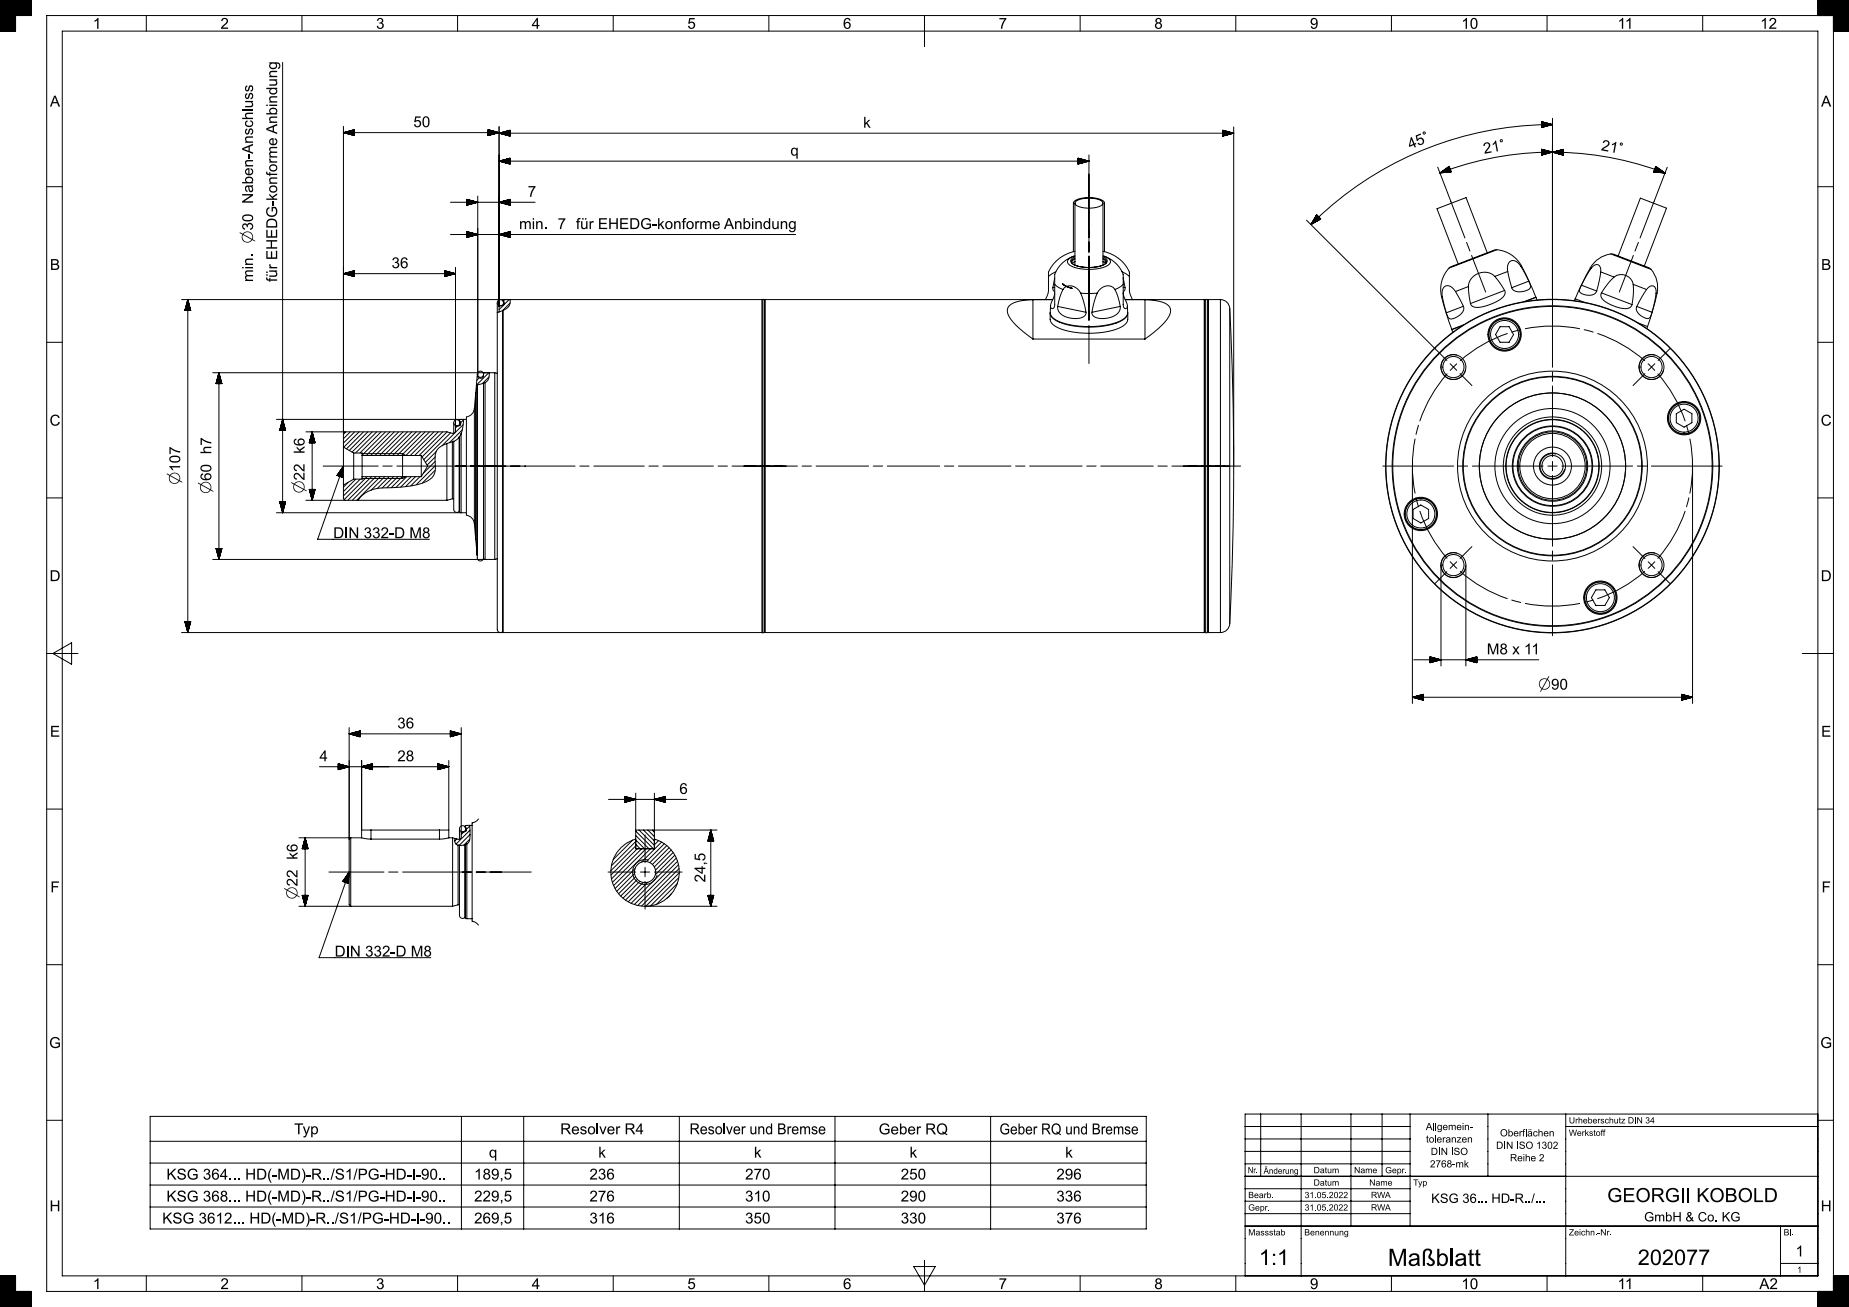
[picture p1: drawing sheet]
<svg xmlns="http://www.w3.org/2000/svg" width="594mm" height="420mm" viewBox="0 0 594 420" stroke-linecap="round" stroke-linejoin="round" font-family="sans-serif">
<defs><g id="words">
<text font-size="7.7" x="445.8" y="406.8">Maßblatt</text>
<g font-size="7">
<text x="404.4" y="406.5">1:1</text>
<text x="526.1" y="406.5">202077</text>
</g>
<text font-size="6.3" x="516.3" y="386.3">GEORGII KOBOLD</text>
<g font-size="5.4">
<text x="57.9" y="155.8" transform="rotate(-90 57.9 155.8)">⌀107</text>
<text x="67.9" y="158.7" transform="rotate(-90 67.9 158.7)">⌀60 h7</text>
<text x="97.8" y="158.5" transform="rotate(-90 97.8 158.5)">⌀22 k6</text>
<text x="494.1" y="221.6">⌀90</text>
<text x="95.6" y="289" transform="rotate(-90 95.6 289)">⌀22 k6</text>
</g>
<g font-size="4.9">
<text x="29.8" y="9.3">1</text>
<text x="70.8" y="9.3">2</text>
<text x="120.8" y="9.3">3</text>
<text x="170.8" y="9.2">4</text>
<text x="220.8" y="9.2">5</text>
<text x="270.8" y="9.3">6</text>
<text x="320.8" y="9.2">7</text>
<text x="370.8" y="9.3">8</text>
<text x="420.8" y="9.3">9</text>
<text x="469.5" y="9.3">10</text>
<text x="519.6" y="9.3">11</text>
<text x="565.5" y="9.3">12</text>
<text x="16" y="34.3">A</text>
<text x="585" y="34.3">A</text>
<text x="132.8" y="40.9">50</text>
<text x="277.3" y="41">k</text>
<text x="253.9" y="50">q</text>
<text x="453" y="48" transform="rotate(-22 453 48)">45°</text>
<text x="476.8" y="49.4" transform="rotate(-10 476.8 49.4)">21</text>
<text x="514.2" y="48.3" transform="rotate(10 514.2 48.3)">21</text>
<text x="169.5" y="63.3">7</text>
<text x="166.8" y="73.6">min. 7 für EHEDG-konforme Anbindung</text>
<text x="16" y="86.7">B</text>
<text x="125.8" y="86.2">36</text>
<text x="585" y="86.7">B</text>
<text x="81.3" y="90.6" transform="rotate(-90 81.3 90.6)">min. ⌀30 Naben-Anschluss</text>
<text x="89" y="90.6" transform="rotate(-90 89 90.6)">für EHEDG-konforme Anbindung</text>
<text x="15.9" y="136.8">C</text>
<text x="584.9" y="136.8">C</text>
<text x="107" y="173">DIN 332-D M8</text>
<text x="15.9" y="186.7">D</text>
<text x="584.9" y="186.7">D</text>
<text x="477.6" y="210.3">M8 x 11</text>
<text x="16" y="236.7">E</text>
<text x="127.6" y="234.1">36</text>
<text x="585" y="236.7">E</text>
<text x="102.6" y="244.6">4</text>
<text x="127.6" y="244.6">28</text>
<text x="218.2" y="255.1">6</text>
<text x="16.2" y="286.7">F</text>
<text x="226.6" y="283.6" transform="rotate(-90 226.6 283.6)">24,5</text>
<text x="585.2" y="286.7">F</text>
<text x="107.5" y="307.4">DIN 332-D M8</text>
<text x="15.8" y="336.8">G</text>
<text x="584.8" y="336.8">G</text>
<text x="94.5" y="364.5">Typ</text>
<text x="180" y="364.5">Resolver R4</text>
<text x="221.5" y="364.5">Resolver und Bremse</text>
<text x="282.3" y="364.5">Geber RQ</text>
<text x="321.1" y="364.5">Geber RQ und Bremse</text>
<text x="157.1" y="372">q</text>
<text x="192.2" y="372">k</text>
<text x="242.2" y="372">k</text>
<text x="292.2" y="372">k</text>
<text x="342.2" y="372">k</text>
<text x="53.5" y="379.1">KSG 364... HD(-MD)-R../S1/PG-HD-I-90..</text>
<text x="152.3" y="379">189,5</text>
<text x="189.4" y="379">236</text>
<text x="239.4" y="379">270</text>
<text x="289.4" y="379">250</text>
<text x="339.4" y="379">296</text>
<text x="15.9" y="389.2">H</text>
<text x="53.5" y="386.1">KSG 368... HD(-MD)-R../S1/PG-HD-I-90..</text>
<text x="152.3" y="386.1">229,5</text>
<text x="189.4" y="386.1">276</text>
<text x="239.4" y="386.1">310</text>
<text x="289.4" y="386.1">290</text>
<text x="339.4" y="386.1">336</text>
<text x="584.9" y="389.2">H</text>
<text x="52.1" y="393.2">KSG 3612... HD(-MD)-R../S1/PG-HD-I-90..</text>
<text x="152.3" y="393.2">269,5</text>
<text x="189.4" y="393.2">316</text>
<text x="239.4" y="393.2">350</text>
<text x="289.4" y="393.2">330</text>
<text x="339.4" y="393.2">376</text>
<text x="576.8" y="403.8">1</text>
<text x="29.8" y="414.3">1</text>
<text x="70.8" y="414.3">2</text>
<text x="120.8" y="414.3">3</text>
<text x="170.8" y="414.2">4</text>
<text x="220.8" y="414.2">5</text>
<text x="270.8" y="414.3">6</text>
<text x="320.8" y="414.2">7</text>
<text x="370.8" y="414.3">8</text>
<text x="420.8" y="414.3">9</text>
<text x="469.5" y="414.3">10</text>
<text x="519.6" y="414.3">11</text>
<text x="565.2" y="414.3">A2</text>
</g>
<g font-size="4.6">
<text x="482.1" y="48.5" transform="rotate(-11 482.1 48.5)">°</text>
<text x="519.5" y="49.3" transform="rotate(11 519.5 49.3)">°</text>
</g>
<g font-size="4.2">
<text x="459.8" y="386.6">KSG 36... HD-R../...</text>
<text x="528.2" y="392.5">GmbH &amp; Co. KG</text>
</g>
<g font-size="3.2">
<text x="458" y="363.2">Allgemein-</text>
<text x="481.9" y="365.2">Oberflächen</text>
<text x="458.1" y="367.1">toleranzen</text>
<text x="459.6" y="371.1">DIN ISO</text>
<text x="480.6" y="369.2">DIN ISO 1302</text>
<text x="459.4" y="375.1">2768-mk</text>
<text x="485.1" y="373.2">Reihe 2</text>
</g>
<g font-size="2.8">
<text x="504" y="361">Urheberschutz DIN 34</text>
<text x="504" y="365">Werkstoff</text>
<text x="400.9" y="377">Nr.</text>
<text x="405.9" y="377.2">Änderung</text>
<text x="422" y="377">Datum</text>
<text x="435" y="377">Name</text>
<text x="445" y="377">Gepr.</text>
<text x="422" y="381">Datum</text>
<text x="439.9" y="381">Name</text>
<text x="454" y="381">Typ</text>
<text x="401" y="385">Bearb.</text>
<text x="401" y="389">Gepr.</text>
<text x="419.1" y="385">31.05.2022</text>
<text x="419.1" y="389">31.05.2022</text>
<text x="440.4" y="385">RWA</text>
<text x="440.4" y="389">RWA</text>
<text x="401" y="397">Massstab</text>
<text x="419" y="397">Benennung</text>
<text x="504" y="397">Zeichn.-Nr.</text>
<text x="573" y="397">Bl.</text>
<text x="577.3" y="409">1</text>
</g>
</g></defs>
<g fill="none" stroke="#000" stroke-width=".32">
<path d="M0 .1h10M0 10h5M0 9.9h5M0 9.8h5M0 9.7h5M0 9.6h5M0 9.5h5M0 9.4h5M0 9.3h5M0 9.2h5M0 9.1h5M0 9h5"/>
<path d="M0 8.9h5M0 8.8h5M0 8.7h5M0 8.6h5M0 8.5h5M0 8.4h5M0 8.3h5M0 8.2h5M0 8.1h5M0 8h5M0 7.9h5M0 7.8h5"/>
<path d="M0 7.7h5M0 7.6h5M0 7.5h5M0 7.4h5M0 7.3h5M0 7.2h5M0 7.1h5M0 7h5M0 6.9h5M0 6.8h5M0 6.7h5M0 6.6h5"/>
<path d="M0 6.5h5M0 6.4h5M0 6.3h5M0 6.2h5M0 6.1h5M0 6h5M0 5.9h5M0 5.8h5M0 5.7h5M0 5.6h5M0 5.5h5M0 5.4h5"/>
<path d="M0 5.3h5M0 5.2h5M0 5.1h5M0 5h5M0 4.9h10M0 4.8h10M0 4.7h10M0 4.6h10M0 4.5h10M0 4.4h10M0 4.3h10M0 4.2h10"/>
<path d="M0 4.1h10M0 4h10M0 3.9h10M0 3.8h10M0 3.7h10M0 3.6h10M0 3.5h10M0 3.4h10M0 3.3h10M0 3.2h10M0 3.1h10M0 3h10"/>
<path d="M0 2.9h10M0 2.8h10M0 2.7h10M0 2.6h10M0 2.5h10M0 2.4h10M0 2.3h10M0 2.2h10M0 2.1h10M0 2h10M0 1.9h10M0 1.8h10"/>
<path d="M0 1.7h10M0 1.6h10M0 1.5h10M0 1.4h10M0 1.3h10M0 1.2h10M0 1.1h10M0 1h10M0 .9h10M0 .8h10M0 .7h10M0 .6h10"/>
<path d="M0 .5h10M0 .4h10M0 .3h10M0 .2h10M5 5v5h-5v-10h10v5h-10M20 10h564v400h-564zM47 5v5M97 5v5M147 5v5M197 5v5M247 5v5M297 5v10"/>
<path d="M347 5v5M397 5v5M447 5v5M497 5v5M547 5v5M584 .1h10M584 5v-5h10v10h-5M584 4.9h10M584 4.8h10M584 4.7h10M584 4.6h10M584 4.5h10"/>
<path d="M584 4.4h10M584 4.3h10M584 4.2h10M584 4.1h10M584 4h10M584 3.9h10M584 3.8h10M584 3.7h10M584 3.6h10M584 3.5h10M584 3.4h10M584 3.3h10"/>
<path d="M584 3.2h10M584 3.1h10M584 3h10M584 2.9h10M584 2.8h10M584 2.7h10M584 2.6h10M584 2.5h10M584 2.4h10M584 2.3h10M584 2.2h10M584 2.1h10"/>
<path d="M584 2h10M584 1.9h10M584 1.8h10M584 1.7h10M584 1.6h10M584 1.5h10M584 1.4h10M584 1.3h10M584 1.2h10M584 1.1h10M584 1h10M584 .9h10"/>
<path d="M584 .8h10M584 .7h10M584 .6h10M584 .5h10M584 .4h10M584 .3h10M584 .2h10M589 10h5M589 9.9h5M589 9.8h5M589 9.7h5M589 9.6h5"/>
<path d="M589 9.5h5M589 9.4h5M589 9.3h5M589 9.2h5M589 9.1h5M589 9h5M589 8.9h5M589 8.8h5M589 8.7h5M589 8.6h5M589 8.5h5M589 8.4h5"/>
<path d="M589 8.3h5M589 8.2h5M589 8.1h5M589 8h5M589 7.9h5M589 7.8h5M589 7.7h5M589 7.6h5M589 7.5h5M589 7.4h5M589 7.3h5M589 7.2h5"/>
<path d="M589 7.1h5M589 7h5M589 6.9h5M589 6.8h5M589 6.7h5M589 6.6h5M589 6.5h5M589 6.4h5M589 6.3h5M589 6.2h5M589 6.1h5M589 6h5"/>
<path d="M589 5.9h5M589 5.8h5M589 5.7h5M589 5.6h5M589 5.5h5M589 5.4h5M589 5.3h5M589 5.2h5M589 5.1h5M589 5h5M589 5v410M594 5h-579v410h579"/>
<path d="M90.8 20v144.8M495.2 39.1l3.5 .9M495.2 39.1v1.9M495.2 39.1h.1M495.5 39.2h-.3h.5M495.9 39.3h-.7M496.1 39.3h-.9M496.5 39.4h-1.3M496.7 39.5h-1.5h1.6M497 39.6h-1.8M497.4 39.7h-2.2M497.6 39.7h-2.4"/>
<path d="M498 39.8h-2.8M498.4 39.9h-3.2M498.5 40h-3.3M498.7 38v80M110.3 40.6v103.1M110.3 42.6h50M110.3 42.6l3.5 1M110.5 42.6h3.3M110.7 42.7h3.1M110.7 42.5h3.1M110.9 42.8h2.9M111.1 42.4h2.7"/>
<path d="M111.3 42.9h2.5M111.3 42.4h2.5M111.7 43h2.1M111.7 42.3h2.1M111.8 43h2M112 42.2h1.8M112.2 43.1h1.6M112.2 42.1h1.6M112.4 43.2h1.4M112.6 42h1.2M112.8 43.3h1M112.8 42h1"/>
<path d="M113.2 43.4h.6M113.2 41.9h.6M113.4 43.4h.4M113.6 41.8h.2M113.7 43.5h.1M113.7 41.7h.1M113.8 41.7v1.9M113.8 41.7l-3.5 .9M156.8 43.5h.1M156.8 43.4h.7M156.8 43.1h1.6M156.8 43h2.2"/>
<path d="M156.8 42.7h3.2M156.8 41.7h.1M156.8 41.8h.3M156.8 41.8l.7 .1M156.8 41.9l1.1 .1M156.8 42h1.3M156.8 42.1h1.6M156.8 42.2h1.8M156.8 42.2l2.2 .1M156.8 42.3l2.6 .1M156.8 42.4h2.8M156.8 42.5h3.2"/>
<path d="M156.8 42.6h3.3M156.8 41.7l3.5 .9M156.8 41.7v1.9M157.3 43.4l-.5 .1M157.9 43.3h-1.1M158.2 43.2h-1.4M158.8 43l-2 .1M159.4 42.9h-2.6M159.8 42.8h-3M160.3 40.6v59.6M160.3 42.8l3.5-.9v1.8zM160.3 42.8h236"/>
<path d="M160.3 42.6l-3.5 1M160.3 51.8h189.5M160.3 51.8l3.5 .9M160.5 42.9h3.3M160.5 42.7h3.3M160.5 51.7h3.3M160.7 51.9h3.1M160.9 42.6h2.9M160.9 43h2.9M160.9 51.6h2.9M160.9 51.9h2.9M161.1 42.6h2.7"/>
<path d="M161.1 51.6h2.7M161.3 43.1h2.5M161.3 52h2.5M161.5 43.1h2.3M161.5 42.5h2.3M161.5 51.5h2.3M161.5 52.1h2.3M161.7 42.4h2.1M161.7 51.4h2.1M161.8 43.2h2M161.8 52.2h2M162 43.3h1.8"/>
<path d="M162 42.3h1.8M162 51.3h1.8M162.2 51.3h1.6M162.2 52.3h1.6M162.4 43.4h1.4M162.4 42.2h1.4M162.4 52.3h1.4M162.6 42.2h1.2M162.6 51.2h1.2M162.8 43.5h1M162.8 52.4h1M163 43.5h.8"/>
<path d="M163 42.1h.8M163 51.1h.8M163 52.5h.8M163.2 42h.6M163.2 51h.6M163.4 52.6h.4M163.4 43.6h.4M163.6 41.9h.2M163.6 50.9h.2M163.6 43.7h.2M163.7 50.9h.1M163.7 52.7h.1"/>
<path d="M163.8 50.8v1.9M163.8 50.8l-3.5 1M346.3 50.8l3.5 1M346.3 50.8v1.9M346.3 50.9h.1M346.3 50.9h.3M346.3 51h.7M346.3 51.1h.9M346.3 51.1l1.3 .1M346.3 51.2l1.6 .1M346.3 51.3h1.8M346.3 51.4h2.2"/>
<path d="M346.3 51.5h2.4M346.3 51.5l2.8 .1M346.3 51.6h3M346.3 51.7h3.3M346.3 52.7h.1M346.3 52.4h1.1M346.3 52.3h1.6M346.3 52h2.6M346.3 51.9h3.2M346.8 52.6h-.5M347.2 52.5h-.9M347.7 52.3l-1.4 .1"/>
<path d="M348.3 52.2h-2M348.7 52.1h-2.4M349.3 51.9l-3 .1M349.8 49.8v26.5v-20.2M349.8 51.8l-3.5 .9M392.8 42.6h3M392.8 43.5h1.1M392.8 43.2h2M392.8 43.1h2.6M392.8 42.7h3.3M392.8 41.9h.3M392.8 42h.7"/>
<path d="M392.8 42.1h.9M392.8 42.1l1.3 .1M392.8 42.2h1.4M392.8 42.3h1.8M392.8 42.4h2.2M392.8 42.5h2.4M392.8 42.5l2.8 .1M392.8 43.6h.5M392.8 41.9l3.5 .9-3.5 .9zM393.1 43.7h-.3M393.7 43.5l-.9 .1M394.2 43.4h-1.4"/>
<path d="M394.6 43.3h-1.8M395.2 43.1l-2.4 .1M395.8 43h-3M396.1 42.9h-3.3M396.3 40.8v109M461.9 53.7l8.7 22.8M462.8 55.6l3.1-1.2-3.3 1.2M463.8 55.5l2.2-.9-2.6 .9M465.3 53.6l.3-.1-.5 .3M465.5 53.5l.7 1.7-3.6 .4M465.5 53.5l-2.9 2.1M465.5 53.5h.1"/>
<path d="M465.6 53.7l-.8 .3M465.6 53.7l-.9 .4M465.6 53.8l-1.3 .5M465.7 53.9l-1.5 .5M465.7 55.3l.4-.2-.6 .2M465.7 54l-1.8 .7M465.8 54.1l-2.3 .8M465.8 54.1l-2.4 .9M465.8 54.2l-2.7 1M465.8 54.3l-2.9 1.1M465.9 54.4l-2.9 1.1M466 54.7l-2.1 .7"/>
<path d="M466 54.8l-1.7 .6M466.1 54.9l-1.6 .5M466.1 55l-1.2 .4M466.1 55l-.8 .3M466.2 55.2l-.3 .1M466.2 55.2h-.1M495.2 48l3.5 .9-3.5 .9zM495.2 41h.1M495.3 48h.2M495.5 49.8h-.3M495.7 48.1h-.5M495.7 40.9h-.5"/>
<path d="M495.7 49.7h-.5M495.9 40.8h-.7M496.1 48.2h-.9M496.1 49.6l-.9 .1h.7M496.3 48.2h-1.1l1.3 .1M496.3 40.7l-1.1 .1 .9-.1M496.5 49.5l-1.3 .1M496.7 48.3h-1.5M496.7 40.6h-1.5M496.7 49.5h-1.5M496.8 40.5l-1.6 .1M497 48.4l-1.8 .1"/>
<path d="M497 49.4h-1.8M497.2 48.5h-2M497.2 40.4l-2 .1h1.8M497.4 49.2l-2.2 .1M497.6 48.6h-2.4M497.6 40.3l-2.4 .1M497.6 49.2h-2.4M497.8 48.6l-2.6 .1M497.8 40.3h-2.6M498 40.2h-2.8M498 49.1l-2.8 .1M498.2 48.7l-3 .1"/>
<path d="M498.2 49l-3 .1M498.4 40.1l-3.2 .1h3M498.5 48.8l-3.3 .1M498.6 48.9l-3.4 .1M498.7 48.9a100.8 100.8 0 0 1 36.2 6.7M498.7 40a109.7 109.7 0 0 0-77.6 32.2M498.7 48.9a100.9 100.9 0 0 0-36.1 6.7M498.7 48.9l3.5 1M498.7 48.9h3.5M498.7 40l-3.5 1M498.7 40l-3.5 .1M498.7 48.9h-3.5"/>
<path d="M498.9 49h3.3M499.1 49l3.1 .1M499.1 48.8h3.1M499.3 48.8h2.9M499.5 49.1l2.7 .1M499.9 49.2h2.3M499.9 48.6h2.3l-2.5 .1M500.1 49.3h2.1M500.3 48.5h1.9M500.4 49.4h1.8M500.6 49.4l1.6 .1M500.6 48.4h1.6"/>
<path d="M500.8 48.4h1.4M501 49.5h1.2M501.2 49.6h1M501.2 48.3h1M501.6 49.7h.6h-.4M501.6 48.2h.6h-.8M502 49.8h.2M502 48.1h.2h-.4M502.1 49.9h.1M502.2 48h.1M502.2 48v1.9M502.2 48l-3.5 .9"/>
<path d="M531.3 55.3l3.6 .3M531.3 55.2l.1 .1M531.3 55.2l.3 .1M531.3 55.1l.5 .2M531.3 55.1l.7 .2M531.4 54.9l1.3 .5M531.4 54.9l1.5 .5M531.5 54.7l2.2 .8M531.5 54.6l2.4 .9M531.6 54.3l3 1.1M531.7 54.2l2.5 .9M531.7 54.1l2.2 .8"/>
<path d="M531.7 54l2.1 .8M531.8 53.9l1.5 .6M531.8 53.8l1.2 .4M531.9 53.7l.6 .2M531.9 53.6l.4 .2M531.9 53.6l.3 .1M531.9 53.5l.1 .1M531.9 53.5l3 2.1M531.9 53.5l-.6 1.8M532.2 55.3l-.8-.3 1.1 .4M532.6 54l-.7-.3 .9 .4M533.1 55.4l-1.7-.6 1.9 .7"/>
<path d="M533.4 54.6l-1.6-.6 1.8 .7M534.1 55.5l-2.6-.9 2.8 1M534.5 55.6l-2.9-1.1 3.1 1.1M534.7 55.5l-3.1-1.2 3.3 1.3M535.6 53.7l-8.7 22.8M15 60h5M144.7 75.4h110.9M144.7 65h27.2M150 76h1.2M150 75.8h1.8M150 75.6h2.7M150 75.4h3.3"/>
<path d="M150 74.4h.1M150 74.5h.4M150 74.6l.8 .1M150 74.7h1M150 74.8h1.4M150 74.9h1.6M150 74.9l2 .1M150 75h2.2M150 75.1h2.5M150 75.2h2.9M150 75.3h3.1M150 74.4l3.5 1-3.5 .9"/>
<path d="M150 64.1v1.8M150 74.4v1.9M150 76.3h.1M150 76.2h.3M150 64.1l3.5 .9-3.5 .9M150 64.1h.1M150 64.1l.4 .1M150 64.2l.8 .1M150 64.3h1M150 64.4h1.4M150 64.5h1.6M150 64.5l2 .1"/>
<path d="M150 64.6h2.2M150 64.7h2.5M150 64.8l2.9 .1M150 64.9h3.1M150 65.9h.1M150 65.9h.3M150 65.6h1.2M150 65.5h1.8M150 65.2h2.7M150 65.1h3.3M150.6 76.1l-.6 .1M150.6 65.8h-.6"/>
<path d="M151 76l-1 .1M151 65.7h-1M151.6 75.9h-1.6M151.6 65.5l-1.6 .1M152.2 75.7l-2.2 .1M152.2 65.4h-2.2M152.5 75.6l-2.5 .1M152.5 65.3h-2.5M153.1 75.5h-3.1M153.1 65.1l-3.1 .1M153.5 63v58.1M160.5 75.4h3.3"/>
<path d="M160.5 65.1h3.3M160.7 75.5h3.1M160.7 75.3h3.1M160.7 64.9h3.1M160.7 65.1h3.1M160.9 75.2h2.9M160.9 64.9h2.9M161.1 75.6h2.7M161.1 65.2h2.7M161.3 75.6h2.5M161.3 75.1h2.5M161.3 64.7h2.5"/>
<path d="M161.3 65.3h2.5M161.7 75.7h2.1M161.7 75h2.1M161.7 64.6h2.1M161.7 65.4h2.1M161.8 75h2M161.8 64.6h2M162 75.8h1.8M162 65.5h1.8M162.2 75.9h1.6M162.2 74.9h1.6M162.2 64.5h1.6"/>
<path d="M162.2 65.5h1.6M162.4 74.8h1.4M162.4 64.4h1.4M162.6 76h1.2M162.6 65.6h1.2M162.8 76h1M162.8 74.7h1M162.8 64.3h1M162.8 65.7h1M163 74.7h.8M163 64.3h.8M163.2 76.1h.6"/>
<path d="M163.2 65.8h.6M163.4 74.5h.4M163.4 64.2h.4M163.6 76.2h.2M163.6 65.9h.2M163.7 74.4h.1M163.7 76.3h.1M163.7 64.1h.1M163.7 65.9h.1M163.8 64.1l-3.5 .9 3.5 .9M163.8 64.1v1.8M163.8 74.4v1.9"/>
<path d="M163.8 74.4l-3.5 1 3.5 .9M345.3 65.3v19.9M345.5 64.9a8.5 8.5 0 0 1 8.7 0l.1 .3a2.88 2.88 0 0 1-3 1.6 7 7 0 0 1-5.9-1.3zM349.8 74.2v7.1M349.8 77.8v3M354.3 65.3v19.9M419.7 70.7l45.1 45.1M421.3 72.1l2.4-2.4-2.6 2.5M422.2 70.3l1-1-1.2 1.3M422.7 69.5l.4-.4-.5 .5M422.9 69.1l-.1 .2M423.1 69.2l-.6 .6"/>
<path d="M423.2 69.2l-.8 .8M423.2 71l.9-.9-1.1 1M423.2 69.3l-.9 .8M423.3 69.4l-1.4 1.4M423.4 69.5l-1.7 1.6M423.4 69.5l-1.9 2M423.5 69.6l-2.1 2.1M423.6 69.6l-2.4 2.4M423.7 69.8l-2.1 2.1M423.8 69.9l-2 1.9M423.9 70l-1.7 1.6M423.9 70l-1.4 1.4"/>
<path d="M423.9 70l-1.2 1.3M424.1 70.2l-.6 .6M424.2 70.3l-.5 .4M424.2 70.3l-.3 .3M424.2 70.3l-.2 .2M424.3 70.4h-.1M424.3 70.4l-3.2 1.8M424.3 70.4l-1.3-1.4-1.9 3.2M471.1 77.9l1.1 2.8M526.3 77.9l-1 2.8M584 60h5M58.3 96.3h186.5"/>
<path d="M59.4 99.8h1.9M59.5 99.5v.3M59.5 99.3v.5M59.6 98.9v.9M59.7 98.7v1.1M59.8 98.4v1.4M59.8 98.2v1.6M59.9 97.8v2M60 97.4v2.4M60.1 97.2v2.6M60.2 96.8v3M60.2 96.7v3.1"/>
<path d="M60.3 96.3v107M60.3 96.3l-.9 3.5M60.3 96.3l1 3.5M60.4 96.5v3.3M60.5 96.8v3M60.5 97v2.8M60.6 97.4v2.4M60.7 97.6v2.2M60.8 98v1.8M60.8 98.2v1.6M60.9 98.5v1.3M61 98.9v.9"/>
<path d="M61.1 99.1v.7M61.2 99.5v.3M61.2 99.7v.1M110.3 87.9h36M110.3 87.9l3.5-.9v1.9zM110.5 88h3.3M110.5 87.9h3.3M110.9 88.1h2.9M110.9 87.8h2.9M111.1 87.7h2.7M111.3 88.2h2.5M111.5 88.2h2.3"/>
<path d="M111.5 87.6h2.3M111.7 87.6h2.1M111.8 88.3h2M112 88.4h1.8M112 87.5h1.8M112.4 88.5h1.4M112.4 87.4h1.4M112.6 87.3h1.2M112.8 88.6h1M113 88.6h.8M113 87.2h.8M113.2 87.2h.6"/>
<path d="M113.4 88.7h.4M113.6 88.8h.2M113.6 87.1h.2M142.8 88.7h.5M142.8 88.6h1.1M142.8 88.3h2M142.8 88.2h2.6M142.8 87l.3 .1M142.8 87.1l.7 .1M142.8 87.2h.9M142.8 87.3h1.3M142.8 87.4h1.4"/>
<path d="M142.8 87.4l1.8 .1M142.8 87.5l2.2 .1M142.8 87.6h2.4M142.8 87.7h2.8M142.8 87.8h3M142.8 87.8l3.3 .1M142.8 87l3.5 .9-3.5 1zM143.1 88.8h-.3M143.7 88.6l-.9 .1M144.2 88.5h-1.4M144.6 88.4h-1.8M145.2 88.2l-2.4 .1"/>
<path d="M145.8 88.1h-3M146.1 88h-3.3M146.3 85.9v52.6l-.1 .5-.6 .3-2-.5M159.8 97.3v101.2a8.9 8.9 0 0 0 .2 4.5l.8 .3 .6-.3M161.4 96.5v.1M161.5 96.6h.1M161.5 96.6l.3 .3M161.6 99.7v103.6l-.2-.2v-103.3M161.6 96.3l-.1 .3M161.6 99.7l-1.8 .8M161.8 97.3v.8l-1.5 1.4M161.8 96.9l.2 .6-.2 .5-1.5 .5"/>
<path d="M161.8 96.9v1.1M162.1 96.3l-.4 .5M163.6 96.3l-1.8 1.7M163.8 97.4l-2.3 2.3M163.9 96.3v1.1l-.4 .9-.7 .8-1.2 .6M244.8 96.3h.7M244.8 96.3v107M244.9 96.3v107M245.5 96.3v107M245.5 96.3l.1 .2M245.8 96.3l-.2 .2v106.6M245.8 96.3v107"/>
<path d="M245.8 96.3h92.4M324.2 98.3a9.3 9.3 0 0 1 6-1.9l1.6-.1v12.7a22.1 22.1 0 0 1-8-8.1 2.42 2.42 0 0 1 .4-2.6zM336.8 88.8v4.9l-.9 2.6M337.5 98.2l-.1 2.3M338.2 92.5l.1 .7 .5 .5M338.8 89.3l-.6 3.2M338.8 91.4v6.8l-.3 .7-.5 .3-.4-.4-.1-.8 1.1-2.8 .2-1.1M338.8 91.4l.7 .6 2 1M338.8 92.3l-.6 .2M339.2 87.3l-2.4 1.5M339.8 98.5l.1 1.2 .8 1.1 1.3 .9 1.7 .5 1.9 .2 1.9-.3 1.1-.7 .3-1M339.8 98.5l9.1 1.9"/>
<path d="M341.3 91.1l1.2 .9 1.9 .7-1.9-.7-1.2-.8M341.5 93a3.3 3.3 0 0 1 5.7 1.2M341.5 93l-1 2.4-.7 3.1M344.2 84.1v.1M344.8 80.9v-15.6a3.5 3.5 0 0 1 3.5-1.7 8.1 8.1 0 0 1 6.4 1.3l.1 16M344.9 82.4a9.4 9.4 0 0 0-6.1 6.1v2.9M345.1 82.3l-.2 .1a2.2 2.2 0 0 0-1.9 2 5.6 5.6 0 0 0 4.4 2 14.4 14.4 0 0 0 8.5-1.1 1.34 1.34 0 0 0 .8-1.5 1.34 1.34 0 0 0-1.1-1.1l-.8-.3M345.3 82.2l-.2 .1M345.3 84.1l-.9 .5M345.3 82.5a1.43 1.43 0 0 0-1.2 1.9 9.7 9.7 0 0 0 7.9 1.4l1.9-.4a1.96 1.96 0 0 0 1.8-1.8l-1.4-1.1M345.3 82.9l-.9 .8-.2 .4M345.3 83.2l-.9 .7-.2 .4"/>
<path d="M345.3 80.7a11.4 11.4 0 0 0-8.5 7v1.1M345.4 84l-.2 .1M347.2 94.2l1 2.8 .7 3.4M347.2 94.2h5.3M349.8 86.3v12.3M349.8 87.3v7M349.8 82.8v3M352.5 94.2l-1 2.8-.7 3.4M354.3 84.1l1 .5M354.3 84l.3 .1M354.3 82.9a1.43 1.43 0 0 1 1.1 1.2M354.3 83.2l1 .8 .1 .4"/>
<path d="M354.3 80.7l.5 .2M354.3 82.2l.5 .2M354.5 84.1l.8 .4M354.8 82.4a9.9 9.9 0 0 1 6 5.8M354.8 80.9a11.2 11.2 0 0 1 8 6.8v1.1M355.4 84.1a2.91 2.91 0 0 1-2.8 1.6l-2.3 .2-2.4-.1a4.1 4.1 0 0 1-3.7-1.6M358.2 93a3.3 3.3 0 0 0-5.7 1.2M358.2 93l1 2.4 .7 3.1M359.9 98.5l-.2 1.2-.7 1.1-1.2 .8-1.8 .6-2 .2-1.8-.3-1.1-.7-.3-1M359.9 98.5l-9.1 1.9M360.4 87.3l2.4 1.5M360.8 91.4v6.7l.3 .8 .6 .3 .4-.4 .1-.7-1.2-2.9-.2-1.1"/>
<path d="M360.8 88.2v3.2M360.8 91.4l-1.5 1.1-1.1 .5M360.8 92.3l.6 .2M360.8 89.3l.6 3.2M361.4 92.5l-.1 .7-.5 .5M361.5 96.3h25.4M362.2 98.2l.1 2.2M362.8 88.8l.1 4.9 .9 2.6M367.8 96.3l3.1 .2a6.1 6.1 0 0 1 5 2.4 4.6 4.6 0 0 1-1.7 4.6l-3.3 3.1-3.1 2.4zM386.9 96.3l.2 .2v106.6M386.9 96.3v107M387.2 96.3h.7"/>
<path d="M387.2 96.3v107M387.2 96.3l-.1 .2M387.9 96.3v107M387.9 96.3l.1 .2M388.2 96.3l-.2 .2v106.6M388.2 96.3v107M388.2 96.3h3.9M392.1 96.3a3 3 0 0 1 3 2.8M392.1 96.3v107M395.1 99.1l.9 25.2 .3 25.2-.3 25.7-.9 25.2M395.1 99.1v101.3M463.1 95.4l1.5 5.3 1.8 5.1"/>
<path d="M463.3 95.3l-.2 .1M463.3 95.3l1.3 5.2M465.5 86.2a10 10 0 0 0-2.4 9.2M467.6 93.7a2.63 2.63 0 0 0-3.6-1.6l-.7 1.4v1.8M467.6 93.7l2.5 4.7M470.1 98.4l.1 1-.5 1.1-1.1 1-1.4 .8-1 .2-.6-.2-1-1.8M470.1 98.4l-5.5 2.1M471.7 92.1l-4.1 1.6M471.7 92.1l.7 5.4M472.8 82.1l4.5 11.8M477.8 81.2l-6.8-17.7-8.5 3.2-.9 .4 6.9 17.7M480.2 88.8l3.2 4.5"/>
<path d="M480.2 88.8a5.1 5.1 0 0 0-5.2-1 5.1 5.1 0 0 0-3.3 4.3M480.9 80.3a10 10 0 0 1 7.9 5.2M480.9 80.3l-.9 .1-12.8 4.9-1.7 .9M480.9 80.3l-15.4 5.9M483.4 93.3l.1 1.1-.7 1.2-1.6 1.1-2.4 1.1-2.5 .8-1.9 .2-1.3-.3-.7-1M483.4 93.3l-11 4.2M484.4 87.2l-4.2 1.6M484.4 87.2l1.2 5.3M488.6 85.6l2.5 4.7M488.6 85.6a2.63 2.63 0 0 0-3.5-1.5l-.8 1.3 .1 1.8M488.8 85.5l2.5 4.9 2.1 5.1M488.8 85.5l-.2 .1"/>
<path d="M491.1 90.3l.6 2-.4 .6-.9 .4-1.5 .4h-1.6l-1.1-.4-.6-.8M491.1 90.3l-5.5 2.2M493.4 95.5h.1M493.4 95.5v.1M493.4 95.5l-3.9 1.5M493.4 95.6l-3.4 1.3M493.4 95.6l.4 .8M505.8 96.6l.2-.6 3.1 1.2M508 91.6l-.6 2 .3 .5 .8 .4 1.5 .4 1.4-.1 1-.5 .5-.8M508 91.6l4.9 1.9M510.9 86.1l-2.6 4.9-2.3 5M510.9 86.1l.3 .1"/>
<path d="M511.2 86.2l-3.2 5.4M511.2 86.2a1.82 1.82 0 0 1 2.6-.8l.5 1.2-.1 .8M514.2 87.4l-1.3 6.1M514.2 87.4l4.3 1.6M514.5 94.1l-.2 1.1 .7 1.1 1.4 1.1 2.1 .9 2.3 .7 1.7 .2 1.2-.4 .6-.9M514.5 94.1l9.8 3.8M517.5 81.6a9 9 0 0 0-6.6 4.5M517.5 81.6a53.6 53.6 0 0 1 9.9 3.5l2.4 1 .6 .5M517.5 81.6l12.9 5M518.5 89a3.9 3.9 0 0 1 6.2 2.4M518.5 89a22.1 22.1 0 0 0-4 5.1M519.8 82.2l7.2-18.5 8 3 .4 .2-7.2 18.6"/>
<path d="M524.7 91.4v3l-.4 3.5M524.7 91.4l4.3 1.6M524.7 82.1l-4.5 11.8M525.8 98.5l-.1 .9 .4 1 1 1 1.4 .8 .8 .2 .6-.2 .8-1.8M525.8 98.5l4.9 1.9M529 93a1.81 1.81 0 0 1 2.6-.8l.4 1.2v.8M529 93l-3.2 5.5M530.4 86.6a9 9 0 0 1 1.9 7.7M532 94.2l-1.3 6.2M532 94.2l.3 .1M532.3 94.3l-1.3 5.4-1.7 5.2M15 110h5"/>
<path d="M68.3 119.8h90.6M70.3 120v3.3M70.3 119.8v60M70.3 119.8l-.9 3.5M70.3 119.8l1 3.5M155.5 119.9l-.2 .2M155.8 119.8l-.5 .1v.9a.88 .88 0 0 1-.7 .8 .88 .88 0 0 1-1-.6l-.3 .1-.5 5.2M157 119.8l-3.9 4 .2-.1M157.2 119.8l-.3 2.1-1.1 1M158.9 119.8v60M158.9 119.8l.9 .2M331.8 109h36"/>
<path d="M337.4 100.5a4.5 4.5 0 0 0 3.6 3.1 28.2 28.2 0 0 0 19.6-.9 2.88 2.88 0 0 0 1.7-2.2v2.1a4.5 4.5 0 0 1-3.6 3.2 28.2 28.2 0 0 1-19.7-.9 2.88 2.88 0 0 1-1.6-2.3zM337.4 100.6a3.6 3.6 0 0 0 3 3 27.9 27.9 0 0 0 20.2-.7 2.86 2.86 0 0 0 1.7-2.3M349.8 104.6v12.2M349.8 102.5v-20.2v20.5M349.8 100.1v3M465.9 116.9l2.1 2.1M466.4 105.8h.1M466.4 105.8v.1M466.4 105.9l.3 .9M468 114.1a4 4 0 0 0-4.9 2.8 4 4 0 0 0 2.8 4.9 4 4 0 0 0 4.9-2.8M468 116.9l-2.1 2.1M469.9 104.6l-3.5 1.3"/>
<path d="M470.3 104.4l-3.9 1.4M481.9 105h2.9l1.4 2.5-1.4 2.5h-2.9l-1.4-2.5zM484.2 107.2a45 45 0 0 0-15.1 8.7M488.5 105.9l-2.8 .8M490 105.6a45 45 0 0 1 17.5 0M498.7 119.5v3M508.9 105.9l2.9 .8M513.3 107.2a45 45 0 0 1 15.1 8.7M526.3 103.8l3 1.1M529.3 104.9l-.2 .7M529.5 116.9l2.1 2.1M531.6 114.1a4 4 0 0 0-4.9 2.8 4 4 0 0 0 2.8 4.9 4 4 0 0 0 4.9-2.8"/>
<path d="M531.6 116.9l-2.1 2.1M536.5 112l-3.8 3.8M584 110h5M69.4 123.3h1.9M69.4 123.2v.1M69.5 123v.3M69.6 122.6v.7M69.6 122.4v.9M69.7 122v1.3M69.8 121.7v1.6M69.9 121.5v1.8M70 121.1v2.2"/>
<path d="M70 120.9v2.4M70.1 120.5v2.8M70.2 120.2v3.1M70.4 120.2v3.1M70.5 120.3v3M70.6 120.7v2.6M70.6 120.9v2.4M70.7 121.3v2M70.8 121.7v1.6M70.9 121.9v1.4M71 122.2v1.1M71 122.4v.9"/>
<path d="M71.1 122.8v.5M71.2 123.2v.1M88.8 134.8h61M89.9 138.3l.9-3.5 .9 3.5M89.9 138.3h1.8M89.9 138.2v.1M90 137.8v.5M90 137.6v.7M90.1 137.2v1.1M90.2 137v1.3M90.3 136.7v1.6M90.4 136.3v2"/>
<path d="M90.4 136.1v2.2M90.5 135.7v2.6M90.6 135.5v2.8M90.7 135.2v3.1M90.7 135v3.3M90.9 135.2v3.1M91 135.5v2.8M91 135.7v2.6M91.2 136.1v2.2M91.2 136.3v2M91.3 136.7v1.6M91.4 137v1.3"/>
<path d="M91.5 137.2v1.1M91.6 137.6v.7M91.6 137.8v.5M91.7 138.2v.1M98.3 138.8h45.3M100 139.9v2.4M100.1 139.5v2.8M100.2 139.2v3.1M100.2 139v3.3M100.3 138.8v22M100.3 138.8l-1 3.5M100.3 138.8l.9 3.5"/>
<path d="M100.4 139.2v3.1M100.4 139.3v3M100.5 139.7v2.6M110.8 138.8l-.5 .5M111.1 138.8l-.8 .8M112.5 138.8l-2.2 2.2M113.9 138.8l-3.6 3.6M115.4 138.8l-5 4.9M116.8 138.8l-5.5 5.4M118.2 138.8l-6 6M119.6 138.8l-6.5 6.5M121 138.8l-6.8 6.8"/>
<path d="M122.4 138.8l-6.8 6.8M123.8 138.8l-7.5 7.5M125.3 138.8l-7.6 7.6M126.7 138.8l-7.6 7.6M128.1 138.8l-7.6 7.6M129.5 138.8l-7.6 7.6M130.9 138.8l-7.6 7.6M132.3 138.8l-7.6 7.6M133.7 138.8l-7.6 7.6M135.2 138.8l-7.6 7.6M136.6 138.8l-7.6 7.6M138 138.8l-7.6 7.6-1.1-.6"/>
<path d="M139.4 138.8l-7.6 7.6M140.8 138.8l-7.6 7.6M142.2 138.8l-7.6 7.6M143.6 138.8l-8 8M144.7 139.1l-8.6 8.6M145.8 135.9v3.3M147 136.9l-.7 .6M147.5 135.1v.1M147.6 135.3h.1M147.6 135.3l.2 .2M147.8 135.9v.8M147.8 135.5v1.1"/>
<path d="M147.8 135.5l.2 .6-.2 .5-1.5 .5M148.1 134.8l-.5 .2v.3M148.1 139.4v25.4l-.5-.2M148.1 139.4l-.5 .9M148.5 138.2l-4.1 4.1M148.8 136.5l-6.8 6.7M148.9 134.9l-.9 .9M148.9 134.8l-.3 2.9-.5 1.7M152.4 131.3a3.3 3.3 0 0 1-2.6 2.8v31.4a3.3 3.3 0 0 1 2.6 2.8M152.4 131.3v37M152.8 126.3v47zM152.8 126.3l-.4 5"/>
<path d="M153.3 123.7v54.7M153.3 123.6v52.1a8.5 8.5 0 0 0 .3 4.3 1 1 0 0 0 1.1 .2 1 1 0 0 0 .6-.9M153.3 120.3v.7M154 121.4l-.8 .8M155.3 123.2l-2 .5M155.8 122.9v56.9l-.5-.2v-56.4M155.8 122.9l-.5 .3M157.1 121.1l-2.1 2.1M455.7 136.7l-.8 2.9M464.9 120.1a45 45 0 0 0-8.8 15.2M469 120.1l3.9 3.8M498.7 124v22.8"/>
<path d="M528.4 120.1l-3.8 3.8M532.6 120.1a45 45 0 0 1 8.7 15.2M538.5 132.9l2.5-1.4 2.5 1.4v2.9l-2.5 1.5-2.5-1.5zM541.8 136.7l.8 2.9M15 160h5M99.3 157.3h1.9M99.3 157.3l1 3.5M99.3 142.3h1.9M99.4 142.2v.1M99.4 157.3v.1M99.4 142v.3M99.4 157.3v.2"/>
<path d="M99.5 157.3v.6M99.5 141.6v.7M99.6 157.3v1M99.6 141.2v1.1M99.7 141v1.3M99.7 157.3v1.2M99.7 157.3l.1 1.6M99.8 140.7v1.6M99.8 140.5v1.8M99.8 157.3v1.8M99.9 157.3v2.1M99.9 140.1v2.2"/>
<path d="M100 157.3v2.3M100 157.3l.1 2.7M100.1 157.3l.1 3.1M100.2 157.3v3.3M100.4 157.3v3.1M100.5 157.3l-.1 2.9M100.6 157.3l-.1 2.5M100.6 140.1v2.2M100.6 157.3v2.1M100.7 140.3v2M100.7 157.3v2M100.8 140.7v1.6"/>
<path d="M100.8 157.3v1.6M100.8 140.9v1.4M100.9 157.3l-.1 1.4M100.9 141.2v1.1M100.9 157.3v1M101 141.4v.9M101.1 157.3l-.1 .8M101.1 141.8v.5M101.2 157.3l-.1 .4M101.2 142.2v.1M101.2 157.3v.1M101.2 157.3l-.9 3.5"/>
<path d="M103.8 149.8h17.7M108.4 152.5l-.1 .2M108.6 152.4l-.2 .4M108.8 152l-.3 .8M109.1 151.6l-.6 1.3 .4-1M109.2 151.4l-.5 1.5M109.6 150.9l-.8 2 .6-1.8M109.8 150.6l-.9 2.4M110 150.3l-1 2.7M110.1 153.3l-.1 .1M110.1 153.1l-.1 .3M110.1 152.7l-.2 .6"/>
<path d="M110.1 150.1l-1 2.9M110.1 152.3l-.3 1M110.2 151.7l-.5 1.6 .5-1.2M110.2 151.5l-.6 1.7M110.3 150.8l-.8 2.4 .7-2.1M110.3 150.6l-.9 2.5M110.3 150.2l-1 2.9M110.3 150l-1.1 3.1M110.3 143.7v6.1M110.3 149.8v6.1M110.3 155.9v4.4l.5 .5M110.3 143.7l3.3 1.9"/>
<path d="M110.3 149.8l-8.3 23.5h35.9M110.3 149.8l-2 3 1.8 .6M110.3 149.8l-.2 3.6M111.9 155l-1.6 1.5M113.6 145.6v8.4M113.6 145.6h2.7v.8M113.6 154l-3.3 1.9M114.3 154l-4 3.9M115.7 154l-5.4 5.4M116.3 146.4v6.8M116.3 153.2v.8h-2.7M116.3 146.4h19"/>
<path d="M116.3 153.2h19M116.3 145.8h13M116.3 153.8h13M116.5 153.2l-.2 .2M117.9 153.2l-7.3 7.3M119.3 153.2l-7.6 7.6M120.8 153.2l-7.6 7.6M122.2 153.2l-7.6 7.6M123 149.8h3M123.6 153.2l-4.5 4.4M125 153.2l-3.9 3.8M126.4 153.2l-3.6 3.6"/>
<path d="M127.5 149.8h17.7M127.8 153.2l-3.6 3.6M129.2 153.2l-3.5 3.5M129.3 145.8v8M130.4 153.2l-1.1 .6M130.7 153.2l-3.5 3.4M132.1 153.2l-3.4 3.3M133.5 153.2l-3.2 3.1M134.9 153.2l-2.9 2.9M135.3 146.4v6.8M135.3 146.4l2.1 3.4-2.1 3.4M139.7 151.2l-4 4"/>
<path d="M139.8 148.3l-3.8 3.8M139.8 149.7l-6.1 6.1M139.9 146.8l-2.7 2.7M140.2 145.1l-3.5 3.5M143.6 142.5v18.3M143.6 142.5l-2.1 1.1-1.3 1.4-.4 1.5-.1 5.2-.6 1.4-1.4 1.2-2.5 1.1-3.1 .7-4 .5-6.2 .3-2 .4-3 1.4-1.8 2.1M145.3 142v18.3M145.3 142l-1.7 .5M145.8 141.8v18.4a8.3 8.3 0 0 0 .3 4.2l.7 .3 .7-.4M145.8 141.8l-.5 .2M145.9 149.8h3.8M146.3 149.8h16.2"/>
<path d="M147.5 140.5l-.8 .8-.9 .5M147.5 140.4l.1 24.2M147.6 140.3v24.3M147.6 140.3l-.1 .2M154.1 149.8h-2.9h17.6M155.6 149.8h3.7M164 149.8h3M168.5 149.8h16.3M186.3 149.8h3M190.8 149.8h16.2M208.5 149.8h3M213 149.8h16.2"/>
<path d="M230.7 149.8h3M235.2 149.8h16.2M239 149.8h3.8M239.3 149.8h16.9M244.3 149.8h3M248.8 149.8h3.8M257.7 149.8h3M262.2 149.8h16.8M280.5 149.8h3M285 149.8h16.9M303.4 149.8h3M307.9 149.8h16.9"/>
<path d="M326.3 149.8h3M330.8 149.8h16.8M349.1 149.8h3M353.6 149.8h16.9M372 149.8h3M376.5 149.8h16.9M380.1 149.8h4.4M381.7 149.8h5.4M386 149.8h9M393.1 149.8h5.5M444.2 149.8h22.8M453.7 149.8v76.3"/>
<path d="M454.6 141a45.1 45.1 0 0 0 0 17.5M454.9 160l.8 2.9M468.5 149.8h3M473 149.8h22.7M488.3 142.2h.1M497.2 149.8h3M498.7 148.3v3M498.7 152.8v22.7M499.8 145.9a4 4 0 0 0-4.9 2.8 4 4 0 0 0 2.8 4.9 4 4 0 0 0 4.9-2.8M501.7 149.8h22.8M509.2 142.2h-.1M510.6 144.5h-.1"/>
<path d="M526 149.8h3M530.5 149.8h22.7M542.6 160l-.8 2.9M542.9 141a45 45 0 0 1 0 17.5M543.7 149.8v76.3M584 160h5M68.3 179.8h90.6M69.4 176.3h1.9M69.4 176.3l.9 3.5M69.4 176.3v.1M69.5 176.3v.2M69.5 176.3l.1 .6"/>
<path d="M69.6 176.3v.8M69.7 176.3v1.2M69.8 176.3v1.6M69.9 176.3v1.8M69.9 176.3l.1 2.1M70 176.3v2.3M70.1 176.3v2.7M70.2 176.3v3.1M70.3 176.3v3.3M70.4 176.3v3.1M70.5 176.3v2.9M70.6 176.3v2.5"/>
<path d="M70.7 176.3l-.1 2.3M70.8 176.3l-.1 2M70.8 176.3v1.6M70.9 176.3v1.4M71 176.3v1M71.1 176.3l-.1 .8M71.2 176.3l-.1 .4M71.2 176.3v.1M71.3 176.3l-1 3.5M88.8 164.8h61M89.9 161.3h1.8M89.9 161.3l.9 3.5"/>
<path d="M89.9 161.3v.1M89.9 161.3l.1 .4M90 161.3v.6M90.1 161.3v1M90.2 161.3v1.2M90.2 161.3l.1 1.6M90.3 161.3l.1 2M90.4 161.3v2.1M90.5 161.3v2.5M90.6 161.3v2.7M90.6 161.3l.1 3.1M90.7 161.3v3.3"/>
<path d="M90.9 161.3v3.1M91 161.3v2.7M91.1 161.3l-.1 2.5M91.2 161.3v2.1M91.3 161.3l-.1 2M91.4 161.3l-.1 1.6M91.4 161.3v1.2M91.5 161.3v1M91.6 161.3v.6M91.7 161.3l-.1 .4M91.7 161.3v.1M91.7 161.3l-.9 3.5"/>
<path d="M98.3 160.8h45.3M145.3 160.3h.5M145.3 160.3l-1.7 .5M152.4 168.3l.9 10.1M153.3 178.4v.1M159.8 179.6l-.9 .2M454 163.7l2.5-1.4 2.5 1.4v2.9l-2.5 1.5-2.5-1.5zM456.1 164.3a45 45 0 0 0 8.8 15.1M468 177.7a4 4 0 0 0-4.9 2.9 4 4 0 0 0 2.8 4.9 4 4 0 0 0 4.9-2.9M472.9 175.7l-3.9 3.8M498.7 177v3M524.6 175.7l3.8 3.8"/>
<path d="M531.6 177.7a4 4 0 0 0-4.9 2.9 4 4 0 0 0 2.8 4.9 4 4 0 0 0 4.9-2.9M541.3 164.3a45 45 0 0 1-8.7 15.1M59.4 199.8h1.9M59.4 199.8l.9 3.5M59.4 199.8l.1 .2M59.5 199.8v.4M59.6 199.8v.8M59.7 199.8v1M59.7 199.8l.1 1.4M59.8 199.8v1.6M59.9 199.8v2M60 199.8v2.3"/>
<path d="M60.1 199.8v2.5M60.1 199.8l.1 2.9M60.2 199.8v3.1M60.4 199.8v3.3M60.5 199.8v2.9M60.6 199.8l-.1 2.7M60.6 199.8v2.3M60.7 199.8v2.1M60.8 199.8v1.8M60.9 199.8l-.1 1.6M61 199.8l-.1 1.2M61 199.8v.8"/>
<path d="M61.1 199.8v.6M61.2 199.8v.2M61.2 199.8v.1M61.3 199.8l-1 3.5M462.9 181.6v32.4M464.8 183.7l-3.8 3.8M465.9 180.5l2.1 2.1M468 180.5l-2.1 2.2M469.1 183.6a45 45 0 0 0 15.1 8.8M470.9 181.6v32.4M485.7 192.8l2.8 .8M490 193.9a45 45 0 0 0 17.5 0"/>
<path d="M498.7 181.5v22.8M511.8 192.8l-2.9 .8M512.7 189.6h2.9l1.4 2.5-1.4 2.5h-2.9l-1.5-2.5zM528.4 183.6a45 45 0 0 1-15.1 8.8M529.5 180.5l2.1 2.2M531.6 180.5l-2.1 2.1M532.7 183.7l3.8 3.8M15 210h10M17 210l6-3.5v7zM58.3 203.3h186.5M244.8 203.3h.7M245.6 203.1l.2 .2"/>
<path d="M245.6 203l-.1 .3M245.8 203.3h141.1M387.1 203.1l-.2 .2M387.1 203l.1 .3M387.2 203.3h.7M388 203.1l.2 .2M388 203l-.1 .3M388.2 203.3h3.9M395.1 200.4a3 3 0 0 1-3 2.9M454.2 212h40.1M459.4 211.1l3.5 .9-3.5 1zM459.4 211.1l.3 .1"/>
<path d="M459.4 211.2l.7 .1M459.4 211.3h.9M459.4 211.4h1.2M459.4 211.5h1.4M459.4 211.5l1.8 .1M459.4 211.6l2.2 .1M459.4 211.7h2.4M459.4 211.8h2.8M459.4 211.9h3M459.4 211.9l3.3 .1M459.4 212.8h.5M459.4 212.7h1.1"/>
<path d="M459.4 212.4h2M459.4 212.3h2.6M459.7 212.9h-.3M460.3 212.7l-.9 .1M460.8 212.6h-1.4M461.2 212.5h-1.8M461.8 212.3l-2.4 .1M462.4 212.2h-3M462.7 212.1h-3.3M470.9 212l3.5-.9v1.9zM471.1 212h3.3M471.1 212.1h3.3"/>
<path d="M471.5 211.9h2.9M471.5 212.2h2.9M471.7 211.8h2.7M471.9 212.3h2.5M472.1 211.7h2.3M472.1 212.3h2.3M472.2 211.7h2.2M472.4 212.4h2M472.6 211.6h1.8M472.6 212.5h1.8M473 211.5h1.4M473 212.6h1.4"/>
<path d="M473.2 211.4h1.2M473.4 212.7h1M473.6 211.3h.8M473.6 212.7h.8M473.8 211.3h.6M474 212.8h.4M474.1 211.2h.3M474.1 212.9h.3M579 210h10M112.2 235.8h36M112.2 233.8v35.9M112.2 235.8l3.5 1"/>
<path d="M112.4 235.9h3.3M112.6 235.7h3.1M112.6 235.9h3.1M112.7 235.7h3M112.9 236h2.8M113.1 235.6h2.6M113.3 235.5h2.4M113.3 236.1h2.4M113.5 236.2h2.2M113.7 235.4h2M113.9 236.3h1.8M114.1 236.3h1.6"/>
<path d="M114.1 235.3h1.6M114.3 235.3h1.4M114.4 236.4h1.3M114.6 235.2h1.1M114.8 236.5h.9M114.8 235.1h.9M115 236.6h.7M115.2 235h.5M115.4 236.7h.3M115.6 236.7h.1M115.6 234.9h.1M115.7 234.9v1.9"/>
<path d="M115.7 234.9l-3.5 .9M144.7 235.5h2.3M144.7 235.6h2.5M144.7 235.6l2.9 .1M144.7 235.7h3.1M144.7 236.7h.1M144.7 236.7h.3M144.7 236.5h.8M144.7 236.3h1.8M144.7 236.1h2.3M144.7 235.9h3.3M144.7 234.9h.1"/>
<path d="M144.7 235h.4M144.7 235.1h.8M144.7 235.2h1M144.7 235.2l1.4 .1M144.7 235.3h1.6M144.7 235.4h2M144.7 234.9l3.5 .9M144.7 234.9v1.9M145.3 236.6h-.6M145.9 236.4l-1.2 .1M146.3 236.3l-1.6 .1M146.8 236.2h-2.1"/>
<path d="M147.4 236l-2.7 .1M147.8 235.9l-3.1 .1M148.2 233.8v35.2l-.7 .7-2.1-.5M148.2 235.8l-3.5 1M453.7 224.1h90M453.7 224.1l3.5 .9M453.9 224h3.3M454.1 224.2h3.1M454.3 224.2h2.9M454.3 223.9h2.9M454.5 223.9h2.7M454.7 224.3h2.5"/>
<path d="M454.9 224.4h2.3M454.9 223.8h2.3M455.1 223.7h2.1M455.3 224.5h1.9M455.4 223.6h1.8M455.6 224.6h1.6M455.6 223.6h1.6M455.8 224.6h1.4M456 223.4h1.2M456.2 224.7h1M456.4 224.8h.8M456.4 223.3h.8"/>
<path d="M456.6 223.3h.6M456.8 224.9h.4M457 224.9h.2M457 223.2h.2M457.2 223.1h.1M457.2 223.1v1.9M457.2 223.1l-3.5 1M540.2 224.9h.5M540.2 224.7h1.1M540.2 224.6h1.6M540.2 224.3h2.6M540.2 224.2h3.2"/>
<path d="M540.2 223.1h.1M540.2 223.2h.3M540.2 223.2l.7 .1M540.2 223.3h.9M540.2 223.4h1.3M540.2 223.5l1.6 .1M540.2 223.6h1.8M540.2 223.7h2.2M540.2 223.8h2.4M540.2 223.8l2.8 .1M540.2 223.9h3M540.2 224h3.3"/>
<path d="M540.2 223.1l3.5 1M540.2 223.1v1.9M540.5 224.9l-.3 .1M541.1 224.8h-.9M541.7 224.6l-1.5 .1M542.2 224.5h-2M542.6 224.4h-2.4M543.2 224.2l-3 .1M543.7 224.1l-3.5 .9M15 260h5M102.6 246.4h41.6M108.7 245.4l3.5 1-3.5 .9"/>
<path d="M108.7 245.4v1.9M108.7 245.5h.1M108.7 245.5h.3M108.7 245.6h.6M108.7 245.7h.8M108.7 245.7l1.2 .1M108.7 245.8l1.6 .1M108.7 245.9h1.8M108.7 246h2.1M108.7 246.1h2.3M108.7 246.1l2.7 .1M108.7 246.2l3.1 .1"/>
<path d="M108.7 246.3h3.3M108.7 247.2h.4M108.7 247h1M108.7 246.9h1.6M108.7 246.6h2.5M108.7 246.5h3.1M109 247.2l-.3 .1M109.5 247.1h-.8M110.1 246.9l-1.4 .1M110.7 246.8h-2M111 246.7h-2.3M111.6 246.5l-2.9 .1"/>
<path d="M116.2 244.4v24.8M116.4 246.3h3.3M116.6 246.3h3.1M116.6 246.5h3.1M116.7 246.5h3M116.9 246.2h2.8M117.1 246.6h2.6M117.3 246.1h2.4M117.3 246.7h2.4M117.5 246h2.2M117.7 246.8h2M117.9 245.9h1.8"/>
<path d="M118.1 245.9h1.6M118.1 246.9h1.6M118.3 246.9h1.4M118.4 245.8h1.3M118.6 247h1.1M118.8 245.7h.9M118.8 247.1h.9M119 245.6h.7M119.2 247.2h.5M119.4 245.5h.3M119.4 247.2h.3M119.6 245.5h.1"/>
<path d="M119.7 245.4l-3.5 1 3.5 .9M119.7 245.4v1.9M140.7 245.5h.1M140.7 245.5h.3M140.7 245.6h.6M140.7 245.7h.8M140.7 245.7l1.2 .1M140.7 245.8l1.6 .1M140.7 245.9h1.8M140.7 246h2.1M140.7 246.1h2.3M140.7 246.1l2.7 .1"/>
<path d="M140.7 246.2l3.1 .1M140.7 246.3h3.3M140.7 247.2h.4M140.7 247h1M140.7 246.9h1.6M140.7 246.6h2.5M140.7 246.5h3.1M140.7 245.4l3.5 1M140.7 245.4v1.9M141 247.2l-.3 .1M141.5 247.1h-.8M142.1 246.9l-1.4 .1"/>
<path d="M142.7 246.8h-2M143 246.7h-2.3M143.6 246.5l-2.9 .1M144.2 244.4v24.8M144.2 246.4l-3.5 .9M195.5 256.9h25.1M200.7 255.9l3.5 1-3.5 .9M200.7 255.9v1.9M200.7 256h.1M200.7 256l.5 .1M200.7 256.1h.7M200.7 256.2h1.1"/>
<path d="M200.7 256.3h1.3M200.7 256.3l1.6 .1M200.7 256.4l2 .1M200.7 256.5h2.2M200.7 256.6h2.6M200.7 256.7h2.8M200.7 256.7l3.1 .1M200.7 256.8h3.3M200.7 257.8h.1M200.7 257.6h.7M200.7 257.5h1.3M200.7 257.2h2.2"/>
<path d="M200.7 257.1h2.8M201.2 257.7h-.5M201.8 257.5l-1.1 .1M202.3 257.4h-1.6M202.7 257.3h-2M203.3 257.1l-2.6 .1M203.8 257h-3.1M204.2 254.9v17.8h6v-17.8M210.4 256.8h3.3M210.6 256.8h3.1M210.6 257h3.1M211 256.7h2.7"/>
<path d="M211 257.1h2.7M211.2 256.6h2.5M211.2 257.1h2.5M211.6 256.5h2.1M211.6 257.2h2.1M211.7 256.5h2M211.7 257.3h2M212.1 256.4h1.6M212.1 257.4h1.6M212.5 256.3h1.2M212.5 257.5h1.2M212.7 256.2h1"/>
<path d="M212.7 257.5h1M213.1 256.1h.6M213.1 257.6h.6M213.3 256.1h.4M213.3 257.7h.4M213.6 256h.1M213.6 257.8h.1M213.7 255.9l-3.5 1 3.5 .9M213.7 255.9v1.9M584 260h5M96 269.2h20.2M97.1 272.7h1.9"/>
<path d="M97.1 272.6v.1M97.2 272.3v.4M97.3 272.1v.6M97.4 271.7v1M97.4 271.5v1.2M97.5 271.1v1.6M97.6 270.9v1.8M97.7 270.6v2.1M97.8 270.2v2.5M97.8 270v2.7M97.9 269.6v3.1M98 269.4v3.3"/>
<path d="M98 269.2v22M98 269.2l-.9 3.5M98 269.2l1 3.5M98.1 269.6v3.1M98.2 270v2.7M98.3 270.2v2.5M98.4 270.6v2.1M98.4 270.7v2M98.5 271.1v1.6M98.6 271.3v1.4M98.7 271.7v1M98.8 272.1v.6"/>
<path d="M98.8 272.3v.4M98.9 272.6v.1M112.2 269.7l.5-.5v22a1.21 1.21 0 0 1-.5-1.4zM116.2 269.2l3 .4M116.2 266.7h3M119.2 269.6h22M119.2 266.7v2.9M119.2 266.7h22M141.2 266.7h3M141.2 266.7v2.9M144.2 269.2l-3 .4M144.2 269.2h1.2"/>
<path d="M145.4 269.2v22M146.1 269.4l.2 1.5 .9 .7M146.8 269.6l-.7 .6M147.2 271.6v19.2M147.2 271.6l.4 .1M147.6 271.7v18.7a8.8 8.8 0 0 0 .3 4.4l.7 .3 .8-.3M147.6 266.3v3.4M149 267.3l-.8 .9M149.4 271.5v23.4M149.4 271.5l-1.8 .2M149.4 265.7h.1M149.4 265.7l.2 .3"/>
<path d="M149.5 271.4v23.7M149.5 271.4l-.1 .1M149.6 265.4l-.2 .3M149.6 266l.3 .5-.3 .6-1.4 .4M149.6 266v1.1v-.8M150 271.2v24M150 271.2l-.5 .2M150.9 269.7l-1.8 1.8M150.9 265.2v4.5l-.3 .9-.6 .6M150.9 265.4l-1 1.1M151 266.8l-4.5 4.4M151 268.2l-3.4 3.4"/>
<path d="M151.7 265.2h-1.7l-.5 .2-.1 .3M153.7 263.2a2.94 2.94 0 0 1-2 1.2v31.6a2.95 2.95 0 0 1 2 1.3M203.3 270l-6.3 6.3M204 279.1l-6.4 6.4M204.2 269.6a11 11 0 0 0-6 17 11 11 0 0 0 18 0 11 11 0 0 0-6-17M204.2 266.7h26.1M204.2 271.8l-8 8M204.2 270.4l-7.8 7.8M204.2 267.1l5.7 5.6M204.2 268.5l4.3 4.2M204.2 269.9l2.9 2.8M204.2 271.3l1.4 1.4"/>
<path d="M204.7 272.7l-8.4 8.5M205.3 266.7l4.9 5M206.2 272.7l-9.8 9.7M206.7 266.7l3.5 3.5M207.2 268.3v8.9M207.2 278.7v3M207.6 272.7l-10.9 10.9M208.1 266.7l2.1 2.1M208.3 276.4a4 4 0 0 0-4.9 2.8 4 4 0 0 0 2.8 4.9 4 4 0 0 0 4.9-2.8M209 272.7l-11.9 11.9M209.5 266.7l.7 .7M210.6 269.7l-.4 .4"/>
<path d="M211.6 270.1l-1.4 1.4M212.5 270.6l-6.4 6.4M213.4 271.1l-5.7 5.8M214.2 271.7l-5.4 5.5M215 272.4l-5.4 5.4M215.6 273.1l-5.4 5.5M216.3 273.9l-5.7 5.7M216.8 274.8l-6.3 6.3M217.3 275.8l-14.6 14.5M217.7 276.8l-13.9 13.9M218 277.9l-13.1 13.1M218.2 279.1l-12.1 12.1"/>
<path d="M227.5 270v.2M227.5 269.8v.4M227.6 269.4v.8M227.7 269.2v1M227.8 268.8v1.4M227.9 268.4v1.8M227.9 268.2v2M228 267.9v2.3M228.1 267.7v2.5M228.2 267.3v2.9M228.2 267.1v3.1M228.3 266.7v24.5"/>
<path d="M228.3 266.7l-.9 3.5h1.9M228.3 266.7l1 3.5M228.4 266.9v3.3M228.5 267.3v2.9M228.5 267.5v2.7M228.7 267.9v2.3M228.7 268.1v2.1M228.8 268.4v1.8M228.9 268.6v1.6M229 269v1.2M229.1 269.4v.8M229.1 269.6v.6"/>
<path d="M229.2 270v.2M229.3 270.1v.1M96 291.2h49.4M97.1 287.7h1.9M97.1 287.7l.9 3.5M97.1 287.7v.1M97.2 287.7v.5M97.3 287.7v.7M97.3 287.7l.1 1.1M97.4 287.7v1.3M97.5 287.7v1.6M97.6 287.7v1.8"/>
<path d="M97.6 287.7l.1 2.2M97.7 287.7l.1 2.6M97.8 287.7v2.8M97.9 287.7v3.2M98 287.7v3.3M98.2 287.7l-.1 3.2M98.2 287.7v2.8M98.3 287.7v2.6M98.4 287.7v2.2M98.5 287.7l-.1 2M98.5 287.7v1.6M98.6 287.7v1.4"/>
<path d="M98.7 287.7v1.1M98.8 287.7v.7M98.9 287.7l-.1 .5M98.9 287.7v.1M99 287.7l-1 3.5M105.7 280.2h17.6M110.2 283.1v.1M110.5 282.7l-.3 .6 .2-.5M110.7 282.3l-.3 1M111 282l-.6 1.3M111.1 281.9l-.6 1.5M111.3 281.5l-.7 1.9"/>
<path d="M111.4 281.4l-.7 2M111.6 281l-.8 2.4M111.7 280.9l-.9 2.6M111.9 283.8h.1M111.9 283.4l-.1 .4M112 280.6l-1.1 2.9M112 282.8l-.3 1 .2-.6M112 282.2l-.4 1.5 .4-1.1M112 282l-.6 1.7M112.1 281.6l-.7 2.1M112.1 281.2l-.8 2.4M112.1 281l-.9 2.6"/>
<path d="M112.2 280.4l-1.1 3.2 1-3M112.2 280.2l-9.7 27.5h35.9M112.2 280.2l-2.1 3 1.8 .6M112.2 280.2l-.3 3.6M124.8 280.2h3M129.3 280.2h17.7M147.2 290.8h.4M147.2 290.8l-1.8 .4M147.7 280.2h3.8M149.4 294.9l.1 .2M149.5 295.1l.5 .1M150 295.2h1.7"/>
<path d="M153 280.2h3M153 280.2h17.7M157.5 280.2h3.7M195.3 280.2h8.9M203.9 280.7l-5.8 5.7M204.2 281.8l-5.5 5.4M204.8 282.6l-5.4 5.4M205.6 283.2l-5.5 5.4M205.7 280.2h3M206.6 283.6l-5.7 5.7M207.2 291.2h23.1M207.2 283.2v8.9"/>
<path d="M208.1 283.5l-6.3 6.3M210.2 280.2h8.9M215.8 287.1l-1.7 1.7M217.6 283.9l-6.7 6.7M218.1 282l-9.1 9.1M218.2 280.5l-10.7 10.7M227.4 287.7l.1 .3M227.5 287.7v.5M227.6 287.7v.9M227.7 287.7v1.1M227.7 287.7l.1 1.4M227.8 287.7l.1 1.8"/>
<path d="M227.9 287.7v2M228 287.7v2.4M228.1 287.7v2.6M228.1 287.7l.1 3M228.2 287.7v3.2M228.4 287.7v3.3M228.5 287.7v3M228.6 287.7l-.1 2.8M228.7 287.7v2.4M228.8 287.7l-.1 2.2M228.8 287.7v1.8M228.9 287.7v1.6"/>
<path d="M229 287.7v1.3M229.1 287.7v.9M229.2 287.7l-.1 .7M229.2 287.7v.3M229.3 287.7v.1M229.3 287.7h-1.9l.9 3.5M229.3 287.7l-1 3.5M15 310h5M584 310h5M15 360h5M48.2 358.8h320v36.1h-320zM148.2 358.8v36.1"/>
<path d="M168.2 358.8v36.1M218.2 358.8v36.1M268.2 358.8v36.1M318.2 358.8v36.1M405 358v20M418 358v52M434 358v36M444 358v20M453 358v36M478 358v20M503 358v52M584 360h5"/>
<path d="M584 358h-184v52M48.2 366.8h320M48.2 373.8h320M400 378h184M400 362h53M400 366h53M400 370h53M400 374h53M503 362h81M48.2 380.8h320M48.2 387.9h320M400 382h53"/>
<path d="M400 386h53M400 390h53M400 394h184M572 394v16M0 418.9h10M0 418.8h10M0 418.7h10M0 418.6h10M0 418.5h10M0 418.4h10M0 418.3h10M0 418.2h10"/>
<path d="M0 418.1h10M0 418h10M0 417.9h10M0 417.8h10M0 417.7h10M0 417.6h10M0 417.5h10M0 417.4h10M0 417.3h10M0 417.2h10M0 417.1h10M0 417h10"/>
<path d="M0 416.9h10M0 416.8h10M0 416.7h10M0 416.6h10M0 416.5h10M0 416.4h10M0 416.3h10M0 416.2h10M0 416.1h10M0 416h10M0 415.9h10M0 415.8h10"/>
<path d="M0 415.7h10M0 415.6h10M0 415.5h10M0 415.4h10M0 415.3h10M0 415.2h10M0 415.1h10M0 415h10M0 415h10v5h-10v-10h5v5M0 414.9h5M0 414.8h5M0 414.7h5"/>
<path d="M0 414.6h5M0 414.5h5M0 414.4h5M0 414.3h5M0 414.2h5M0 414.1h5M0 414h5M0 413.9h5M0 413.8h5M0 413.7h5M0 413.6h5M0 413.5h5"/>
<path d="M0 413.4h5M0 413.3h5M0 413.2h5M0 413.1h5M0 413h5M0 412.9h5M0 412.8h5M0 412.7h5M0 412.6h5M0 412.5h5M0 412.4h5M0 412.3h5"/>
<path d="M0 412.2h5M0 412.1h5M0 412h5M0 411.9h5M0 411.8h5M0 411.7h5M0 411.6h5M0 411.5h5M0 411.4h5M0 411.3h5M0 411.2h5M0 411.1h5"/>
<path d="M0 411h5M0 410.9h5M0 410.8h5M0 410.7h5M0 410.6h5M0 410.5h5M0 410.4h5M0 410.3h5M0 410.2h5M0 410.1h5M0 419.9h10M0 419.8h10"/>
<path d="M0 419.7h10M0 419.6h10M0 419.5h10M0 419.4h10M0 419.3h10M0 419.2h10M0 419.1h10M0 419h10M47 410v5M97 410v5M147 410v5M197 410v5"/>
<path d="M247 410v5M293.5 407h7l-3.5 6zM297 405v10M347 410v5M397 410v5M447 410v5M497 410v5M547 410v5M572 406h12M584 418.9h10M584 418.8h10M584 418.7h10"/>
<path d="M584 418.6h10M584 418.5h10M584 418.4h10M584 418.3h10M584 418.2h10M584 418.1h10M584 418h10M584 417.9h10M584 417.8h10M584 417.7h10M584 417.6h10M584 417.5h10"/>
<path d="M584 417.4h10M584 417.3h10M584 417.2h10M584 417.1h10M584 417h10M584 416.9h10M584 416.8h10M584 416.7h10M584 416.6h10M584 416.5h10M584 416.4h10M584 416.3h10"/>
<path d="M584 416.2h10M584 416.1h10M584 416h10M584 415.9h10M584 415.8h10M584 415.7h10M584 415.6h10M584 415.5h10M584 415.4h10M584 415.3h10M584 415.2h10M584 415.1h10"/>
<path d="M584 415h10M584 419.9h10M584 419.8h10M584 419.7h10M584 419.6h10M584 419.5h10M584 419.4h10M584 419.3h10M584 419.2h10M584 419.1h10M584 419h10M589 414.9h5"/>
<path d="M589 414.8h5M589 414.7h5M589 414.6h5M589 414.5h5M589 414.4h5M589 414.3h5M589 414.2h5M589 414.1h5M589 414h5M589 413.9h5M589 413.8h5M589 413.7h5"/>
<path d="M589 413.6h5M589 413.5h5M589 413.4h5M589 413.3h5M589 413.2h5M589 413.1h5M589 413h5M589 412.9h5M589 412.8h5M589 412.7h5M589 412.6h5M589 412.5h5"/>
<path d="M589 412.4h5M589 412.3h5M589 412.2h5M589 412.1h5M589 412h5M589 411.9h5M589 411.8h5M589 411.7h5M589 411.6h5M589 411.5h5M589 411.4h5M589 411.3h5"/>
<path d="M589 411.2h5M589 411.1h5M589 411h5M589 410.9h5M589 410.8h5M589 410.7h5M589 410.6h5M589 410.5h5M589 410.4h5M589 410.3h5M589 410.2h5M589 410.1h5"/>
<path d="M589 410h5v10h-10v-5"/>
<circle cx="160.8" cy="97.3" r="1"/>
<circle cx="466.9" cy="118" r="3.4"/>
<circle cx="466.9" cy="118" r="4"/>
<circle cx="483.3" cy="107.5" r="4.5"/>
<circle cx="483.3" cy="107.5" r="5"/>
<circle cx="483.4" cy="107.5" r="5.4"/>
<circle cx="483.4" cy="107.5" r="5.2"/>
<circle cx="530.6" cy="118" r="3.4"/>
<circle cx="530.6" cy="118" r="4"/>
<circle cx="146.8" cy="135.9" r="1"/>
<circle cx="154.3" cy="120.3" r="1"/>
<circle cx="541" cy="134.4" r="4.5"/>
<circle cx="541" cy="134.4" r="5.4"/>
<circle cx="541" cy="134.4" r="5"/>
<circle cx="541" cy="134.4" r="5.2"/>
<circle cx="498.7" cy="149.8" r="51.3"/>
<circle cx="498.7" cy="149.8" r="53.6"/>
<circle cx="498.7" cy="149.8" r="53.5"/>
<circle cx="498.7" cy="149.8" r="51.5"/>
<circle cx="498.7" cy="149.8" r="28.7"/>
<circle cx="498.7" cy="149.8" r="28.8"/>
<circle cx="498.7" cy="149.8" r="30.5"/>
<circle cx="498.7" cy="149.8" r="23.5"/>
<circle cx="498.7" cy="149.8" r="18.5"/>
<circle cx="498.7" cy="149.8" r="14.9"/>
<circle cx="498.7" cy="149.8" r="3.4"/>
<circle cx="498.7" cy="149.8" r="6.1"/>
<circle cx="498.7" cy="149.8" r="12.7"/>
<circle cx="498.7" cy="149.8" r="11"/>
<circle cx="498.7" cy="149.8" r="11.3"/>
<circle cx="498.7" cy="149.8" r="15"/>
<circle cx="498.7" cy="149.8" r="4.2"/>
<circle cx="498.7" cy="149.8" r="10.5"/>
<circle cx="498.7" cy="149.8" r="15.8"/>
<circle cx="498.7" cy="149.8" r="12.9"/>
<circle cx="456.5" cy="165.2" r="4.5"/>
<circle cx="456.5" cy="165.2" r="5"/>
<circle cx="456.5" cy="165.2" r="5.4"/>
<circle cx="456.5" cy="165.2" r="5.2"/>
<circle cx="466.9" cy="181.6" r="3.4"/>
<circle cx="466.9" cy="181.6" r="4"/>
<circle cx="514.1" cy="192.1" r="4.5"/>
<circle cx="514.1" cy="192.1" r="5.4"/>
<circle cx="514.1" cy="192.1" r="5.2"/>
<circle cx="514.1" cy="192.1" r="5"/>
<circle cx="530.6" cy="181.6" r="3.4"/>
<circle cx="530.6" cy="181.6" r="4"/>
<circle cx="148.6" cy="266.3" r="1"/>
<circle cx="207.2" cy="280.2" r="3.4"/>
</g>
<use href="#words"/>
</svg>
